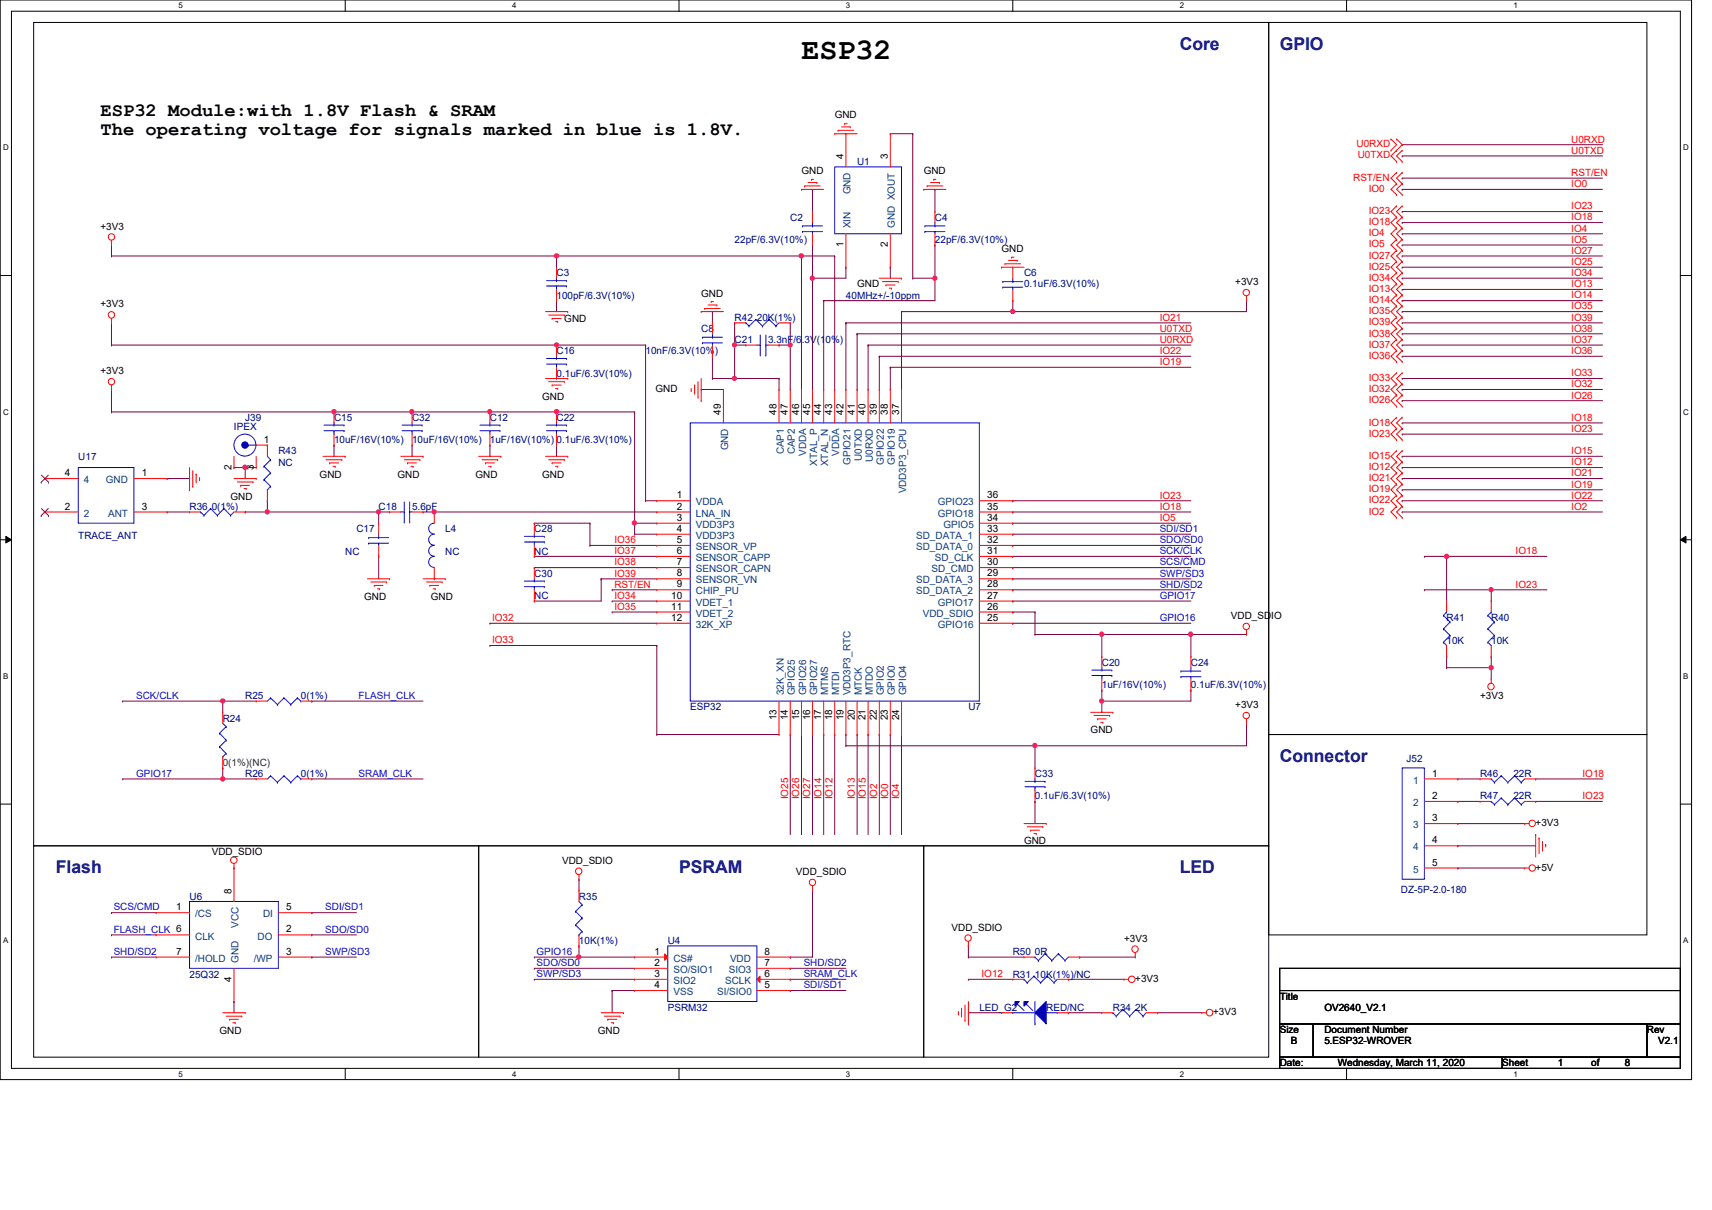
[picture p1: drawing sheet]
<svg xmlns="http://www.w3.org/2000/svg" width="297mm" height="210mm" viewBox="0 0 297 210" stroke-linecap="round" stroke-linejoin="round" font-family="sans-serif">
<defs><g id="words">
<text font-size="5.2" x="139.1" y="10.2">ESP32</text>
<g font-size="3.3">
<text x="17.4" y="20.1">ESP32 Module:with 1.8V Flash &amp; SRAM</text>
<text x="17.4" y="23.4">The operating voltage for signals marked in blue is 1.8V.</text>
</g>
<g font-size="3" fill="#00007f">
<text x="204.7" y="8.6">Core</text>
<text x="222" y="8.6">GPIO</text>
<text x="222" y="132.2">Connector</text>
<text x="9.7" y="151.5">Flash</text>
<text x="117.8" y="151.5">PSRAM</text>
<text x="204.7" y="151.5">LED</text>
</g>
<g font-size="1.7">
<text x="144.8" y="20.5">GND</text>
<text x="146.3" y="27.6" transform="rotate(-90 146.3 27.6)">4</text>
<text x="154" y="27.6" transform="rotate(-90 154 27.6)">3</text>
<text x="139.1" y="30.2">GND</text>
<text x="160.3" y="30.2">GND</text>
<text x="17.4" y="39.8">+3V3</text>
<text x="146.3" y="42.9" transform="rotate(-90 146.3 42.9)">1</text>
<text x="154" y="42.9" transform="rotate(-90 154 42.9)">2</text>
<text x="173.8" y="43.7">GND</text>
<text x="17.4" y="53.3">+3V3</text>
<text x="121.7" y="51.4">GND</text>
<text x="148.7" y="49.9">GND</text>
<text x="214.3" y="49.5">+3V3</text>
<text x="97.9" y="55.9">GND</text>
<text x="17.4" y="64.9">+3V3</text>
<text x="94.1" y="69.4">GND</text>
<text x="113.7" y="68">GND</text>
<text x="45.8" y="76.8">1</text>
<text x="125.1" y="72" transform="rotate(-90 125.1 72)">49</text>
<text x="134.7" y="72" transform="rotate(-90 134.7 72)">48</text>
<text x="136.7" y="72" transform="rotate(-90 136.7 72)">47</text>
<text x="138.6" y="72" transform="rotate(-90 138.6 72)">46</text>
<text x="140.5" y="72" transform="rotate(-90 140.5 72)">45</text>
<text x="142.5" y="72" transform="rotate(-90 142.5 72)">44</text>
<text x="144.4" y="72" transform="rotate(-90 144.4 72)">43</text>
<text x="146.3" y="72" transform="rotate(-90 146.3 72)">42</text>
<text x="148.3" y="72" transform="rotate(-90 148.3 72)">41</text>
<text x="150.2" y="72" transform="rotate(-90 150.2 72)">40</text>
<text x="152.1" y="72" transform="rotate(-90 152.1 72)">39</text>
<text x="154" y="72" transform="rotate(-90 154 72)">38</text>
<text x="156" y="72" transform="rotate(-90 156 72)">37</text>
<text x="11.3" y="82.6">4</text>
<text x="24.6" y="82.6">1</text>
<text x="40.2" y="81.5" transform="rotate(-90 40.2 81.5)">2</text>
<text x="44" y="81.5" transform="rotate(-90 44 81.5)">3</text>
<text x="55.5" y="82.9">GND</text>
<text x="69" y="82.9">GND</text>
<text x="82.5" y="82.9">GND</text>
<text x="94.1" y="82.9">GND</text>
<text x="11.3" y="88.4">2</text>
<text x="24.6" y="88.4">3</text>
<text x="40" y="86.7">GND</text>
<text x="117.4" y="86.4">1</text>
<text x="117.4" y="88.4">2</text>
<text x="171.3" y="88.4">35</text>
<text x="171.3" y="86.4">36</text>
<text x="117.4" y="90.3">3</text>
<text x="117.4" y="92.2">4</text>
<text x="117.4" y="94.2">5</text>
<text x="171.3" y="94.2">32</text>
<text x="171.3" y="92.2">33</text>
<text x="171.3" y="90.3">34</text>
<text x="117.4" y="96.1">6</text>
<text x="117.4" y="98">7</text>
<text x="117.4" y="100">8</text>
<text x="117.4" y="101.9">9</text>
<text x="171.3" y="101.9">28</text>
<text x="171.3" y="100">29</text>
<text x="171.3" y="98">30</text>
<text x="171.3" y="96.1">31</text>
<text x="63.2" y="104.1">GND</text>
<text x="74.8" y="104.1">GND</text>
<text x="116.5" y="103.8">10</text>
<text x="116.5" y="105.7">11</text>
<text x="116.5" y="107.7">12</text>
<text x="171.3" y="105.7">26</text>
<text x="171.3" y="107.7">25</text>
<text x="171.3" y="103.8">27</text>
<text x="213.6" y="107.4">VDD_SDIO</text>
<text x="134.7" y="124.9" transform="rotate(-90 134.7 124.9)">13</text>
<text x="136.7" y="124.9" transform="rotate(-90 136.7 124.9)">14</text>
<text x="138.6" y="124.9" transform="rotate(-90 138.6 124.9)">15</text>
<text x="140.5" y="124.9" transform="rotate(-90 140.5 124.9)">16</text>
<text x="142.5" y="124.9" transform="rotate(-90 142.5 124.9)">17</text>
<text x="144.4" y="124.9" transform="rotate(-90 144.4 124.9)">18</text>
<text x="146.3" y="124.9" transform="rotate(-90 146.3 124.9)">19</text>
<text x="148.3" y="124.9" transform="rotate(-90 148.3 124.9)">20</text>
<text x="150.2" y="124.9" transform="rotate(-90 150.2 124.9)">21</text>
<text x="152.1" y="124.9" transform="rotate(-90 152.1 124.9)">22</text>
<text x="154" y="124.9" transform="rotate(-90 154 124.9)">23</text>
<text x="156" y="124.9" transform="rotate(-90 156 124.9)">24</text>
<text x="214.3" y="122.9">+3V3</text>
<text x="256.8" y="121.3">+3V3</text>
<text x="189.2" y="127.1">GND</text>
<text x="248.5" y="134.7">1</text>
<text x="248.5" y="138.6">2</text>
<text x="248.5" y="142.5">3</text>
<text x="266.4" y="143.3">+3V3</text>
<text x="36.7" y="148.3">VDD_SDIO</text>
<text x="97.5" y="149.9">VDD_SDIO</text>
<text x="177.7" y="146.4">GND</text>
<text x="248.5" y="146.3">4</text>
<text x="40.2" y="155" transform="rotate(-90 40.2 155)">8</text>
<text x="138.1" y="151.8">VDD_SDIO</text>
<text x="248.5" y="150.2">5</text>
<text x="266.4" y="151">+5V</text>
<text x="30.6" y="157.9">1</text>
<text x="49.7" y="161.8">2</text>
<text x="49.7" y="157.9">5</text>
<text x="165.1" y="161.5">VDD_SDIO</text>
<text x="30.6" y="165.6">7</text>
<text x="49.7" y="165.6">3</text>
<text x="113.5" y="165.6">1</text>
<text x="113.5" y="167.6">2</text>
<text x="132.7" y="167.6">7</text>
<text x="132.7" y="165.6">8</text>
<text x="195" y="163.4">+3V3</text>
<text x="40.2" y="170.3" transform="rotate(-90 40.2 170.3)">4</text>
<text x="113.5" y="169.5">3</text>
<text x="113.5" y="171.4">4</text>
<text x="132.7" y="171.4">5</text>
<text x="132.7" y="169.5">6</text>
<text x="197" y="170.3">+3V3</text>
<text x="222" y="173.4">Title</text>
<text x="38.1" y="179.4">GND</text>
<text x="103.7" y="179.4">GND</text>
<text x="210.5" y="176.1">+3V3</text>
<text x="222" y="179.2">Size</text>
<text x="229.8" y="179.2">Document Number</text>
<text x="229.8" y="175.3">OV2640_V2.1</text>
<text x="285.7" y="179.2">Rev</text>
<text x="222" y="185">Date:</text>
<text x="224" y="181.1">B</text>
<text x="229.8" y="181.1">5.ESP32-WROVER</text>
<text x="232.1" y="185">Wednesday, March 11, 2020</text>
<text x="260.6" y="185">Sheet</text>
<text x="270.3" y="185">1</text>
<text x="276.1" y="185">of</text>
<text x="281.9" y="185">8</text>
<text x="287.7" y="181.1">V2.1</text>
</g>
<g font-size="1.7" fill="#00007f">
<text x="148.7" y="28.7">U1</text>
<text x="137.1" y="38.3">C2</text>
<text x="162.2" y="38.3">C4</text>
<text x="96.6" y="48">C3</text>
<text x="127.5" y="42.2">22pF/6.3V(10%)</text>
<text x="162.2" y="42.2">22pF/6.3V(10%)</text>
<text x="177.7" y="48">C6</text>
<text x="96.6" y="51.8">100pF/6.3V(10%)</text>
<text x="146.8" y="51.8">40MHz+/-10ppm</text>
<text x="177.7" y="49.9">0.1uF/6.3V(10%)</text>
<text x="121.7" y="57.6">C8</text>
<text x="127.5" y="55.7">R42 20K(1%)</text>
<text x="127.5" y="59.5">C21</text>
<text x="133.3" y="59.5">3.3nF/6.3V(10%)</text>
<text x="96.6" y="61.5">C16</text>
<text x="96.6" y="65.3">0.1uF/6.3V(10%)</text>
<text x="112" y="61.5">10nF/6.3V(10%)</text>
<text x="40.6" y="74.6">IPEX</text>
<text x="42.5" y="73.1">J39</text>
<text x="58" y="73.1">C15</text>
<text x="58" y="76.9">10uF/16V(10%)</text>
<text x="71.5" y="73.1">C32</text>
<text x="71.5" y="76.9">10uF/16V(10%)</text>
<text x="85" y="73.1">C12</text>
<text x="85" y="76.9">1uF/16V(10%) 0.1uF/6.3V(10%)</text>
<text x="96.6" y="73.1">C22</text>
<text x="13.6" y="79.8">U17</text>
<text x="48.3" y="78.8">R43</text>
<text x="48.3" y="80.8">NC</text>
<text x="32.9" y="88.5">R36 0(1%)</text>
<text x="65.7" y="88.5">C18</text>
<text x="71.5" y="88.5">5.6pF</text>
<text x="13.6" y="93.5">TRACE_ANT</text>
<text x="61.8" y="92.4">C17</text>
<text x="77.3" y="92.4">L4</text>
<text x="92.7" y="92.4">C28</text>
<text x="59.9" y="96.2">NC</text>
<text x="77.3" y="96.2">NC</text>
<text x="92.7" y="100.1">C30</text>
<text x="92.7" y="96.2">NC</text>
<text x="92.7" y="103.9">NC</text>
<text x="251" y="107.8">R41</text>
<text x="258.7" y="107.8">R40</text>
<text x="251" y="111.7">10K</text>
<text x="258.7" y="111.7">10K</text>
<text x="191.2" y="115.5">C20</text>
<text x="191.2" y="119.4">1uF/16V(10%)</text>
<text x="206.6" y="115.5">C24</text>
<text x="206.6" y="119.4">0.1uF/6.3V(10%)</text>
<text x="38.6" y="125.2">R24</text>
<text x="42.5" y="121.3">R25</text>
<text x="52.2" y="121.3">0(1%)</text>
<text x="119.8" y="123.2">ESP32</text>
<text x="168" y="123.2">U7</text>
<text x="42.5" y="134.8">R26</text>
<text x="52.2" y="134.8">0(1%)</text>
<text x="179.6" y="134.8">C33</text>
<text x="244" y="132.1">J52</text>
<text x="256.8" y="134.8">R46</text>
<text x="262.6" y="134.8">22R</text>
<text x="179.6" y="138.7">0.1uF/6.3V(10%)</text>
<text x="256.8" y="138.7">R47</text>
<text x="262.6" y="138.7">22R</text>
<text x="243.1" y="154.9">DZ-5P-2.0-180</text>
<text x="32.9" y="156">U6</text>
<text x="100.5" y="156">R35</text>
<text x="100.5" y="163.8">10K(1%)</text>
<text x="115.9" y="163.8">U4</text>
<text x="175.7" y="165.7">R50 0R</text>
<text x="32.9" y="169.6">25Q32</text>
<text x="175.7" y="169.6">R31 10K(1%)/NC</text>
<text x="115.9" y="175.3">PSRM32</text>
<text x="169.9" y="175.3">LED_G2</text>
<text x="181.5" y="175.3">RED/NC</text>
<text x="193.1" y="175.3">R34 2K</text>
</g>
<g font-size="1.7" fill="#f00">
<text x="235.4" y="25.6">U0RXD</text>
<text x="235.6" y="27.5">U0TXD</text>
<text x="272.6" y="26.7">U0TXD</text>
<text x="272.6" y="24.7">U0RXD</text>
<text x="234.8" y="31.4">RST/EN</text>
<text x="237.5" y="33.3">IO0</text>
<text x="272.6" y="32.5">IO0</text>
<text x="272.6" y="30.5">RST/EN</text>
<text x="237.5" y="37.1">IO23</text>
<text x="237.5" y="39.1">IO18</text>
<text x="237.5" y="41">IO4</text>
<text x="272.6" y="38.2">IO18</text>
<text x="272.6" y="40.2">IO4</text>
<text x="272.6" y="36.3">IO23</text>
<text x="237.5" y="42.9">IO5</text>
<text x="237.5" y="44.9">IO27</text>
<text x="237.5" y="46.8">IO25</text>
<text x="272.6" y="44">IO27</text>
<text x="272.6" y="42.1">IO5</text>
<text x="272.6" y="47.9">IO34</text>
<text x="272.6" y="46">IO25</text>
<text x="237.5" y="48.7">IO34</text>
<text x="237.5" y="50.7">IO13</text>
<text x="237.5" y="52.6">IO14</text>
<text x="272.6" y="51.8">IO14</text>
<text x="272.6" y="49.8">IO13</text>
<text x="272.6" y="53.7">IO35</text>
<text x="201.2" y="59.5">U0RXD</text>
<text x="201.2" y="55.6">IO21</text>
<text x="201.2" y="57.5">U0TXD</text>
<text x="237.5" y="54.5">IO35</text>
<text x="237.5" y="56.4">IO39</text>
<text x="237.5" y="58.4">IO38</text>
<text x="272.6" y="57.5">IO38</text>
<text x="272.6" y="59.5">IO37</text>
<text x="272.6" y="55.6">IO39</text>
<text x="201.2" y="61.4">IO22</text>
<text x="201.2" y="63.3">IO19</text>
<text x="237.5" y="60.3">IO37</text>
<text x="237.5" y="62.2">IO36</text>
<text x="272.6" y="61.4">IO36</text>
<text x="272.6" y="65.3">IO33</text>
<text x="237.5" y="66.1">IO33</text>
<text x="237.5" y="68">IO32</text>
<text x="237.5" y="70">IO26</text>
<text x="272.6" y="69.1">IO26</text>
<text x="272.6" y="67.2">IO32</text>
<text x="237.5" y="73.8">IO18</text>
<text x="237.5" y="75.7">IO23</text>
<text x="272.6" y="73">IO18</text>
<text x="272.6" y="74.9">IO23</text>
<text x="237.5" y="79.6">IO15</text>
<text x="237.5" y="81.5">IO12</text>
<text x="237.5" y="83.5">IO21</text>
<text x="272.6" y="80.7">IO12</text>
<text x="272.6" y="82.6">IO21</text>
<text x="272.6" y="78.8">IO15</text>
<text x="201.2" y="88.4">IO18</text>
<text x="201.2" y="86.5">IO23</text>
<text x="237.5" y="85.4">IO19</text>
<text x="237.5" y="87.3">IO22</text>
<text x="237.5" y="89.3">IO2</text>
<text x="272.6" y="86.5">IO22</text>
<text x="272.6" y="84.6">IO19</text>
<text x="272.6" y="88.4">IO2</text>
<text x="106.6" y="94.2">IO36</text>
<text x="201.2" y="90.4">IO5</text>
<text x="106.6" y="101.9">RST/EN</text>
<text x="106.6" y="100">IO39</text>
<text x="106.6" y="96.1">IO37</text>
<text x="106.6" y="98.1">IO38</text>
<text x="263" y="101.9">IO23</text>
<text x="263" y="96.1">IO18</text>
<text x="85.4" y="107.7">IO32</text>
<text x="106.6" y="105.8">IO35</text>
<text x="106.6" y="103.9">IO34</text>
<text x="85.4" y="111.6">IO33</text>
<text x="274.6" y="134.7">IO18</text>
<text x="136.7" y="138.6" transform="rotate(-90 136.7 138.6)">IO25</text>
<text x="138.7" y="138.6" transform="rotate(-90 138.7 138.6)">IO26</text>
<text x="140.6" y="138.6" transform="rotate(-90 140.6 138.6)">IO27</text>
<text x="142.5" y="138.6" transform="rotate(-90 142.5 138.6)">IO14</text>
<text x="144.4" y="138.6" transform="rotate(-90 144.4 138.6)">IO12</text>
<text x="148.3" y="138.6" transform="rotate(-90 148.3 138.6)">IO13</text>
<text x="150.2" y="138.6" transform="rotate(-90 150.2 138.6)">IO15</text>
<text x="152.2" y="138.6" transform="rotate(-90 152.2 138.6)">IO2</text>
<text x="154.1" y="138.6" transform="rotate(-90 154.1 138.6)">IO0</text>
<text x="156" y="138.6" transform="rotate(-90 156 138.6)">IO4</text>
<text x="274.6" y="138.6">IO23</text>
<text x="170.3" y="169.5">IO12</text>
</g>
<g font-size="1.7" fill="#003f7f">
<text x="147.6" y="33.7" transform="rotate(-90 147.6 33.7)">GND</text>
<text x="147.6" y="39.6" transform="rotate(-90 147.6 39.6)">XIN</text>
<text x="155.3" y="39.6" transform="rotate(-90 155.3 39.6)">GND XOUT</text>
<text x="14.6" y="83.8">4</text>
<text x="18.4" y="83.8">GND</text>
<text x="126.3" y="78.1" transform="rotate(-90 126.3 78.1)">GND</text>
<text x="136" y="78.8" transform="rotate(-90 136 78.8)">CAP1</text>
<text x="137.9" y="78.8" transform="rotate(-90 137.9 78.8)">CAP2</text>
<text x="139.9" y="79.1" transform="rotate(-90 139.9 79.1)">VDDA</text>
<text x="141.8" y="80.8" transform="rotate(-90 141.8 80.8)">XTAL_P</text>
<text x="143.7" y="80.9" transform="rotate(-90 143.7 80.9)">XTAL_N</text>
<text x="145.6" y="79.1" transform="rotate(-90 145.6 79.1)">VDDA</text>
<text x="147.6" y="80.6" transform="rotate(-90 147.6 80.6)">GPIO21</text>
<text x="149.5" y="80" transform="rotate(-90 149.5 80)">U0TXD</text>
<text x="151.4" y="80.1" transform="rotate(-90 151.4 80.1)">U0RXD</text>
<text x="153.4" y="80.6" transform="rotate(-90 153.4 80.6)">GPIO22</text>
<text x="155.3" y="80.6" transform="rotate(-90 155.3 80.6)">GPIO19</text>
<text x="14.6" y="89.6">2</text>
<text x="18.8" y="89.6">ANT</text>
<text x="120.7" y="87.7">VDDA</text>
<text x="120.7" y="89.6">LNA_IN</text>
<text x="157.2" y="85.6" transform="rotate(-90 157.2 85.6)">VDD3P3_CPU</text>
<text x="162.7" y="89.6">GPIO18</text>
<text x="162.7" y="87.7">GPIO23</text>
<text x="120.7" y="91.6">VDD3P3</text>
<text x="120.7" y="93.5">VDD3P3</text>
<text x="120.7" y="95.4">SENSOR_VP</text>
<text x="159" y="95.4">SD_DATA_0</text>
<text x="159" y="93.5">SD_DATA_1</text>
<text x="163.7" y="91.6">GPIO5</text>
<text x="120.7" y="97.3">SENSOR_CAPP</text>
<text x="120.7" y="99.3">SENSOR_CAPN</text>
<text x="120.7" y="101.2">SENSOR_VN</text>
<text x="159" y="101.2">SD_DATA_3</text>
<text x="161.6" y="99.3">SD_CMD</text>
<text x="162.2" y="97.3">SD_CLK</text>
<text x="120.7" y="103.1">CHIP_PU</text>
<text x="120.7" y="105.1">VDET_1</text>
<text x="120.7" y="107">VDET_2</text>
<text x="159" y="103.1">SD_DATA_2</text>
<text x="160.1" y="107">VDD_SDIO</text>
<text x="162.7" y="105.1">GPIO17</text>
<text x="120.7" y="108.9">32K_XP</text>
<text x="162.7" y="108.9">GPIO16</text>
<text x="136" y="120.6" transform="rotate(-90 136 120.6)">32K_XN</text>
<text x="137.9" y="120.6" transform="rotate(-90 137.9 120.6)">GPIO25</text>
<text x="139.9" y="120.6" transform="rotate(-90 139.9 120.6)">GPIO26</text>
<text x="141.8" y="120.6" transform="rotate(-90 141.8 120.6)">GPIO27</text>
<text x="143.7" y="120.6" transform="rotate(-90 143.7 120.6)">MTMS</text>
<text x="145.6" y="120.6" transform="rotate(-90 145.6 120.6)">MTDI</text>
<text x="147.6" y="120.6" transform="rotate(-90 147.6 120.6)">VDD3P3_RTC</text>
<text x="149.5" y="120.6" transform="rotate(-90 149.5 120.6)">MTCK</text>
<text x="151.4" y="120.6" transform="rotate(-90 151.4 120.6)">MTDO</text>
<text x="153.4" y="120.6" transform="rotate(-90 153.4 120.6)">GPIO2</text>
<text x="155.3" y="120.6" transform="rotate(-90 155.3 120.6)">GPIO0</text>
<text x="157.2" y="120.6" transform="rotate(-90 157.2 120.6)">GPIO4</text>
<text x="245.2" y="135.9">1</text>
<text x="245.2" y="139.8">2</text>
<text x="245.2" y="143.7">3</text>
<text x="245.2" y="147.5">4</text>
<text x="245.2" y="151.4">5</text>
<text x="33.9" y="159.1">/CS</text>
<text x="41.4" y="161" transform="rotate(-90 41.4 161)">VCC</text>
<text x="45.6" y="159.1">DI</text>
<text x="33.9" y="163">CLK</text>
<text x="33.9" y="166.8">/HOLD</text>
<text x="41.4" y="167" transform="rotate(-90 41.4 167)">GND</text>
<text x="44" y="166.8">/WP</text>
<text x="44.7" y="163">DO</text>
<text x="116.8" y="166.8">CS#</text>
<text x="126.7" y="166.8">VDD</text>
<text x="116.8" y="168.8">SO/SIO1</text>
<text x="116.8" y="170.7">SIO2</text>
<text x="116.8" y="172.6">VSS</text>
<text x="124.4" y="172.6">SI/SIO0</text>
<text x="125.8" y="170.7">SCLK</text>
<text x="126.4" y="168.8">SIO3</text>
</g>
<g font-size="1.7" fill="#00f">
<text x="201.2" y="92.3">SDI/SD1</text>
<text x="201.2" y="94.2">SDO/SD0</text>
<text x="201.2" y="96.1">SCK/CLK</text>
<text x="201.2" y="98.1">SCS/CMD</text>
<text x="201.2" y="100">SWP/SD3</text>
<text x="201.2" y="101.9">SHD/SD2</text>
<text x="201.2" y="107.7">GPIO16</text>
<text x="201.2" y="103.9">GPIO17</text>
<text x="23.6" y="121.2">SCK/CLK</text>
<text x="62.2" y="121.2">FLASH_CLK</text>
<text x="23.6" y="134.7">GPIO17</text>
<text x="62.2" y="134.7">SRAM_CLK</text>
<text x="19.7" y="161.8">FLASH_CLK 6</text>
<text x="19.7" y="157.9">SCS/CMD</text>
<text x="56.4" y="157.9">SDI/SD1</text>
<text x="56.4" y="161.8">SDO/SD0</text>
<text x="19.7" y="165.7">SHD/SD2</text>
<text x="56.4" y="165.7">SWP/SD3</text>
<text x="93.1" y="165.7">GPIO16</text>
<text x="93.1" y="167.6">SDO/SD0</text>
<text x="139.4" y="167.6">SHD/SD2</text>
<text x="93.1" y="169.5">SWP/SD3</text>
<text x="139.4" y="169.5">SRAM_CLK</text>
<text x="139.4" y="171.4">SDI/SD1</text>
</g>
<text font-size="1.7" fill="#007f00" x="38.6" y="132.9">0(1%)(NC)</text>
<g font-size="1.4">
<text x="30.9" y="1.4">5</text>
<text x="88.9" y="1.4">4</text>
<text x="146.8" y="1.4">3</text>
<text x="204.7" y="1.4">2</text>
<text x="262.6" y="1.4">1</text>
<text x=".5" y="26.1">D</text>
<text x="292.1" y="26.1">D</text>
<text x=".5" y="71.9">C</text>
<text x="292.1" y="71.9">C</text>
<text x=".5" y="117.8">B</text>
<text x="292.1" y="117.8">B</text>
<text x=".5" y="163.6">A</text>
<text x="292.1" y="163.6">A</text>
<text x="30.9" y="186.8">5</text>
<text x="88.9" y="186.8">4</text>
<text x="146.8" y="186.8">3</text>
<text x="204.7" y="186.8">2</text>
<text x="262.6" y="186.8">1</text>
</g>
</g></defs>
<path d="M0 0h293.5v187.3h-293.5zM2 1.9h289.5v183.4h-289.5z" fill="none" stroke="#000" stroke-width=".17"/>
<g fill="#fff">
<path d="M30.9 .2h.8v1.5h-.8z"/>
<path d="M30.9 185.5h.8v1.6h-.8z"/>
</g>
<path d="M59.9 0v1.9M59.9 185.3v2" fill="none" stroke="#000" stroke-width=".17"/>
<g fill="#fff">
<path d="M88.9 .2h.7v1.5h-.7z"/>
<path d="M88.9 185.5h.7v1.6h-.7z"/>
</g>
<path d="M117.8 0v1.9M117.8 185.3v2" fill="none" stroke="#000" stroke-width=".17"/>
<g fill="#fff">
<path d="M146.8 .2h.7v1.5h-.7z"/>
<path d="M146.8 185.5h.7v1.6h-.7z"/>
</g>
<path d="M175.7 0v1.9M175.7 185.3v2" fill="none" stroke="#000" stroke-width=".17"/>
<g fill="#fff">
<path d="M204.7 .2h.7v1.5h-.7z"/>
<path d="M204.7 185.5h.7v1.6h-.7z"/>
</g>
<path d="M233.6 0v1.9M233.6 185.3v2" fill="none" stroke="#000" stroke-width=".17"/>
<g fill="#fff">
<path d="M262.6 .2h.8v1.5h-.8z"/>
<path d="M262.6 185.5h.8v1.6h-.8z"/>
<path d="M.5 24.8h1v1.6h-1z"/>
<path d="M292.1 24.8h.9v1.6h-.9z"/>
<path d="M.5 70.7h1v1.5h-1z"/>
<path d="M292.1 70.7h.9v1.5h-.9z"/>
</g>
<path d="M0 47.8h2M291.5 47.8h2" fill="none" stroke="#000" stroke-width=".17"/>
<g fill="#fff">
<path d="M.5 116.5h.9v1.6h-.9z"/>
<path d="M292.1 116.5h.8v1.6h-.8z"/>
</g>
<path d="M0 93.6h2M1 93l1 .6-1 .6zM291.5 93.6l1-.6v1.2zM291.5 93.6h2" fill="none" stroke="#000" stroke-width=".17"/>
<path d="M1 93l1 .6-1 .6zM291.5 93.6l1-.6v1.2z" fill="#000"/>
<g fill="#fff">
<path d="M.5 162.4h.9v1.5h-.9z"/>
<path d="M292.1 162.4h.8v1.5h-.8z"/>
</g>
<path d="M5.8 3.9h214.3v142.8h-214.3zM220.1 3.9h65.6v123.5h-65.6zM0 139.5h2M220.1 127.4h65.6v34.8h-65.6zM291.5 139.5h2M5.8 146.7h77.3v36.7h-77.3zM83.1 146.7h77.2v36.7h-77.2zM160.3 146.7h59.8v36.7h-59.8z" fill="none" stroke="#000" stroke-width=".17"/>
<g fill="none" stroke="#7f003f" stroke-width=".17">
<path d="M243.3 27.1h.1M243.3 27.1h34.7M251 113.9h.1M251 115.8h.1M251 113.9v1.9M251 115.8h7.7M258.7 115.8h.1M258.7 115.8v2M168 175.7h.1M168 175.7h5.8M185.4 175.7h.1M185.4 175.7h5.8"/>
<path d="M200.8 175.7h.1M200.8 175.7h7.7"/>
</g>
<circle cx="258.7" cy="115.8" r=".38" fill="#f0f"/>
<circle cx="258.7" cy="115.8" r=".38" fill="none" stroke="#f0f" stroke-width=".17"/>
<path d="M247.1 96.5h.1M247.1 96.5h3.9M251 96.5h.1M251 96.5v7.8M247.1 102.3h.1M247.1 102.3h21.3M258.7 113.9h.1M258.7 102.3h.1M258.7 102.3v2M258.7 113.9v1.9" fill="none" stroke="#7f003f" stroke-width=".17"/>
<circle cx="258.7" cy="102.3" r=".37" fill="#f0f"/>
<circle cx="258.7" cy="102.3" r=".37" fill="none" stroke="#f0f" stroke-width=".17"/>
<path d="M251 96.5h.1M251 96.5h17.4" fill="none" stroke="#7f003f" stroke-width=".17"/>
<circle cx="251" cy="96.5" r=".38" fill="#f0f"/>
<circle cx="251" cy="96.5" r=".38" fill="none" stroke="#f0f" stroke-width=".17"/>
<g fill="none" stroke="#7f003f" stroke-width=".17">
<path d="M243.3 32.9h.1M243.3 30.9h.1M243.3 38.6h.1M243.3 36.7h.1M243.3 25.1h.1M243.3 32.9h34.7M243.3 30.9h34.7M243.3 38.6h34.7M243.3 36.7h34.7M243.3 25.1h34.7M243.3 44.4h.1M243.3 40.6h.1"/>
<path d="M243.3 42.5h.1M243.3 52.2h.1M243.3 50.2h.1M243.3 54.1h.1M243.3 57.9h.1M243.3 59.9h.1M243.3 56h.1M243.3 48.3h.1M243.3 46.4h.1M243.3 44.4h34.7M243.3 40.6h34.7M243.3 42.5h34.7"/>
<path d="M243.3 52.2h34.7M243.3 50.2h34.7M243.3 54.1h34.7M243.3 57.9h34.7M243.3 59.9h34.7M243.3 56h34.7M243.3 48.3h34.7M243.3 46.4h34.7M243.3 61.8h.1M243.3 73.4h.1M243.3 75.3h.1M243.3 79.2h.1"/>
<path d="M243.3 69.5h.1M243.3 65.7h.1M243.3 67.6h.1M243.3 61.8h34.7M243.3 73.4h34.7M243.3 75.3h34.7M243.3 79.2h34.7M243.3 69.5h34.7M243.3 65.7h34.7M243.3 67.6h34.7M243.3 86.9h.1M243.3 81.1h.1"/>
<path d="M243.3 83h.1M243.3 85h.1M243.3 86.9h34.7M243.3 81.1h34.7M243.3 83h34.7M243.3 85h34.7M21.3 121.6h.1M21.3 121.6h17.3M252.9 135.1h.1M252.9 139h.1M252.9 135.1h3.9M252.9 139h3.9"/>
<path d="M266.4 135.1h.1M266.4 139h.1M266.4 135.1h11.6M266.4 139h11.6"/>
</g>
<circle cx="38.7" cy="121.6" r=".37" fill="#f0f"/>
<circle cx="38.7" cy="121.6" r=".37" fill="none" stroke="#f0f" stroke-width=".17"/>
<path d="M21.3 135.1h.1M21.3 135.1h17.3M38.6 121.6h.1M38.6 121.6v2M38.6 121.6h5.8" fill="none" stroke="#7f003f" stroke-width=".17"/>
<circle cx="38.6" cy="135.1" r=".38" fill="#f0f"/>
<circle cx="38.6" cy="135.1" r=".38" fill="none" stroke="#f0f" stroke-width=".17"/>
<path d="M38.6 133.2h.1M38.6 135.1h.1M38.6 133.2v1.9M38.6 135.1h5.8M54.1 121.6h.1M54.1 135.1h.1M54.1 135.1h19.3M54.1 121.6h19.3M92.7 166h.1M92.7 166h7.8" fill="none" stroke="#7f003f" stroke-width=".17"/>
<circle cx="100.4" cy="166" r=".37" fill="#f0f"/>
<circle cx="100.4" cy="166" r=".37" fill="none" stroke="#f0f" stroke-width=".17"/>
<g fill="none" stroke="#7f003f" stroke-width=".17">
<path d="M96.6 44.4h.1M96.6 44.4h42.5M100.5 152.5h.1M100.5 152.5v1.9M141 154.4h.1M141 154.4v11.6h-3.9M92.7 168h.1M92.7 169.9h.1M92.7 169.9h17.4M92.7 168h17.4M100.5 164.1h.1M100.5 166h.1"/>
<path d="M100.5 166h9.6M100.5 164.1v1.9M106.2 171.8h.1M106.2 171.8h3.9M106.2 171.8v3.9M137.1 166h.1M137.1 169.9h.1M137.1 168h.1M137.1 171.8h.1M137.1 171.8h9.7M137.1 169.9h9.7M137.1 168h9.7"/>
</g>
<circle cx="139" cy="44.4" r=".37" fill="#f0f"/>
<circle cx="139" cy="44.4" r=".37" fill="none" stroke="#f0f" stroke-width=".17"/>
<circle cx="96.6" cy="44.4" r=".37" fill="#f0f"/>
<circle cx="96.6" cy="44.4" r=".37" fill="none" stroke="#f0f" stroke-width=".17"/>
<path d="M58 71.5h.1M58 71.5h13.5M65.7 96.5h.1M65.7 96.5v3.9M179.6 129.4h.1M179.6 129.4v3.8M216.3 125.5h.1M216.3 125.5v3.9" fill="none" stroke="#7f003f" stroke-width=".17"/>
<circle cx="58" cy="71.4" r=".38" fill="#f0f"/>
<circle cx="58" cy="71.4" r=".38" fill="none" stroke="#f0f" stroke-width=".17"/>
<path d="M19.3 67.6h.1M19.3 67.6v3.9M75.3 88.8h.1M75.3 88.8h38.7" fill="none" stroke="#7f003f" stroke-width=".17"/>
<circle cx="75.3" cy="88.8" r=".37" fill="#f0f"/>
<circle cx="75.3" cy="88.8" r=".37" fill="none" stroke="#f0f" stroke-width=".17"/>
<g fill="none" stroke="#7f003f" stroke-width=".17">
<path d="M162.2 32.9h.1M162.2 32.9v3.8M96.6 52.2h.1M96.6 52.2v1.9M154.5 46.4h.1M154.5 46.4v1.9M175.7 52.2h.1M175.7 52.2v1.9M216.3 52.2h.1M216.3 52.2v1.9M123.6 65.7h.1M123.6 65.7h3.9"/>
<path d="M135.2 65.7h.1M135.2 65.7v1.9M42.5 88.8h.1M42.5 88.8h3.9M110.1 90.8h.1M110.1 90.8h3.9M206.6 119.7h.1M206.6 119.7v1.9h-15.4M191.2 121.6h.1"/>
</g>
<circle cx="191.1" cy="121.6" r=".37" fill="#f0f"/>
<circle cx="191.1" cy="121.6" r=".37" fill="none" stroke="#f0f" stroke-width=".17"/>
<g fill="none" stroke="#7f003f" stroke-width=".17">
<path d="M154.5 23.2h.1M154.5 23.2h3.9M158.4 23.2h.1M158.4 23.2v25.1M141 48.3h.1M141 48.3h5.8M142.9 52.2h.1M142.9 52.2h19.3M29 88.8h.1M29 88.8h3.9M106.2 102.3h.1M106.2 106.2h.1"/>
<path d="M106.2 102.3h7.8M106.2 106.2h7.8M206.6 110.1h.1M206.6 110.1v3.8M206.6 110.1h9.7M191.2 121.6h.1M191.2 121.6v2"/>
</g>
<circle cx="140.9" cy="48.3" r=".38" fill="#f0f"/>
<circle cx="140.9" cy="48.3" r=".38" fill="none" stroke="#f0f" stroke-width=".17"/>
<path d="M158.4 48.3h.1M158.4 48.3h3.8M162.2 48.3h.1M162.2 48.3v3.9M179.6 110.1h.1M179.6 110.1h11.6M191.2 119.7h.1M191.2 110.1h.1M191.2 110.1v3.8M191.2 119.7v1.9M179.6 139h.1M179.6 139v3.9" fill="none" stroke="#7f003f" stroke-width=".17"/>
<circle cx="162.2" cy="48.3" r=".38" fill="#f0f"/>
<circle cx="162.2" cy="48.3" r=".38" fill="none" stroke="#f0f" stroke-width=".17"/>
<path d="M102.4 94.6h.1M102.4 94.6h11.6M175.7 106.2h.1M175.7 106.2h3.9M179.6 106.2h.1M179.6 106.2v3.9M191.2 110.1h.1M191.2 110.1h15.4" fill="none" stroke="#7f003f" stroke-width=".17"/>
<circle cx="206.6" cy="110" r=".38" fill="#f0f"/>
<circle cx="206.6" cy="110" r=".38" fill="none" stroke="#f0f" stroke-width=".17"/>
<circle cx="191.1" cy="110" r=".38" fill="#f0f"/>
<circle cx="191.1" cy="110" r=".38" fill="none" stroke="#f0f" stroke-width=".17"/>
<g fill="none" stroke="#7f003f" stroke-width=".17">
<path d="M127.5 59.9h.1M127.5 59.9v5.8M137.1 59.9h.1M137.1 59.9v7.7M85 77.2h.1M85 71.5h.1M85 77.2v2M85 71.5h11.6M123.6 61.8h.1M123.6 61.8v3.9M92.7 90.8h.1M92.7 90.8h9.7"/>
<path d="M104.3 100.4h.1M104.3 100.4h9.7M106.2 104.3h.1M106.2 104.3h7.8"/>
</g>
<circle cx="127.4" cy="65.6" r=".37" fill="#f0f"/>
<circle cx="127.4" cy="65.6" r=".37" fill="none" stroke="#f0f" stroke-width=".17"/>
<circle cx="127.4" cy="59.8" r=".37" fill="#f0f"/>
<circle cx="127.4" cy="59.8" r=".37" fill="none" stroke="#f0f" stroke-width=".17"/>
<path d="M127.5 59.9h.1M127.5 56h.1M127.5 59.9h1.9M127.5 56v3.9M135.2 59.9h.1M137.1 56h.1M137.1 56v3.9h-1.9M96.6 77.2h.1M96.6 77.2v2M127.5 65.7h.1M127.5 65.7h7.7" fill="none" stroke="#7f003f" stroke-width=".17"/>
<circle cx="137.1" cy="59.8" r=".37" fill="#f0f"/>
<circle cx="137.1" cy="59.8" r=".37" fill="none" stroke="#f0f" stroke-width=".17"/>
<g fill="none" stroke="#7f003f" stroke-width=".17">
<path d="M96.6 44.4h.1M96.6 44.4v2M71.5 77.2h.1M71.5 71.5h.1M71.5 77.2v2M71.5 71.5h13.5M73.4 88.8h.1M73.4 88.8h1.9M102.4 90.8h.1M102.4 90.8v3.8M175.7 92.7h.1M175.7 94.6h.1"/>
<path d="M175.7 96.5h.1M175.7 98.5h.1M175.7 90.8h.1M175.7 88.8h.1M175.7 86.9h.1M175.7 88.8h30.9M175.7 92.7h30.9M175.7 94.6h30.9M175.7 96.5h30.9M175.7 98.5h30.9M175.7 90.8h30.9M175.7 86.9h30.9"/>
<path d="M92.7 104.3h.1M92.7 104.3h11.6M175.7 108.1h.1M175.7 100.4h.1M175.7 102.3h.1M175.7 104.3h.1M175.7 104.3h30.9M175.7 108.1h30.9M175.7 100.4h30.9M175.7 102.3h30.9M137.1 127.4h.1M137.1 127.4v17.4"/>
<path d="M139.1 127.4h.1M139.1 127.4v17.4M141 127.4h.1M141 127.4v17.4M142.9 127.4h.1M142.9 127.4v17.4M144.8 127.4h.1M144.8 127.4v17.4M150.6 127.4h.1M150.6 127.4v17.4M19.3 158.3h.1M19.3 158.3h7.8"/>
<path d="M19.3 162.2h.1M19.3 166h.1M19.3 162.2h7.8M19.3 166h7.8M54.1 166h.1M54.1 166h7.7"/>
</g>
<circle cx="85" cy="71.4" r=".38" fill="#f0f"/>
<circle cx="85" cy="71.4" r=".38" fill="none" stroke="#f0f" stroke-width=".17"/>
<circle cx="71.5" cy="71.4" r=".38" fill="#f0f"/>
<circle cx="71.5" cy="71.4" r=".38" fill="none" stroke="#f0f" stroke-width=".17"/>
<g fill="none" stroke="#7f003f" stroke-width=".17">
<path d="M156.4 54.1h.1M156.4 54.1h19.3M58 77.2h.1M58 77.2v2M42.5 81.1h.1M42.5 81.1h1.9M148.7 127.4h.1M148.7 127.4v17.4M152.6 127.4h.1M152.6 127.4v17.4M54.1 158.3h.1M54.1 158.3h7.7"/>
<path d="M54.1 162.2h.1M54.1 162.2h7.7"/>
</g>
<circle cx="42.5" cy="81.1" r=".38" fill="#f0f"/>
<circle cx="42.5" cy="81.1" r=".38" fill="none" stroke="#f0f" stroke-width=".17"/>
<path d="M96.6 59.9h.1M96.6 59.9h15.4M42.5 81.1h.1M42.5 81.1v1.9" fill="none" stroke="#7f003f" stroke-width=".17"/>
<circle cx="96.6" cy="59.8" r=".37" fill="#f0f"/>
<circle cx="96.6" cy="59.8" r=".37" fill="none" stroke="#f0f" stroke-width=".17"/>
<path d="M19.3 56h.1M19.3 59.9h.1M19.3 56v3.9M19.3 59.9h77.3M110.1 71.5h.1M110.1 71.5v19.3" fill="none" stroke="#7f003f" stroke-width=".17"/>
<circle cx="110.1" cy="90.7" r=".38" fill="#f0f"/>
<circle cx="110.1" cy="90.7" r=".38" fill="none" stroke="#f0f" stroke-width=".17"/>
<g fill="none" stroke="#7f003f" stroke-width=".17">
<path d="M112 59.9h.1M112 59.9v27M123.6 54.1h.1M123.6 54.1v1.9M139.1 44.4h.1M139.1 44.4v23.2M139.1 44.4h5.7M141 48.3h.1M141 42.5h.1M141 42.5v25.1M142.9 52.2h.1M142.9 52.2v15.4"/>
<path d="M144.8 44.4h.1M144.8 44.4v23.2M146.8 46.4h.1M146.8 46.4v1.9M156.4 54.1h.1M156.4 54.1v13.5M162.2 42.5h.1M162.2 42.5v5.8M121.7 67.6h.1M121.7 67.6h3.8M110.1 92.7h.1M110.1 90.8h.1"/>
<path d="M110.1 92.7h3.9M110.1 90.8v1.9M112 86.9h.1M112 86.9h2M85 108.1h.1M85 112h.1M85 108.1h29M85 112h29M104.3 100.4h.1M104.3 100.4v3.9M114 112h.1M114 112v15.4"/>
<path d="M114 127.4h.1M114 127.4h21.2M146.8 127.4h.1M146.8 129.4h.1M146.8 127.4v2M146.8 129.4h69.5M154.5 127.4h.1M154.5 127.4v17.4M156.4 127.4h.1M156.4 127.4v17.4M179.6 129.4h.1"/>
</g>
<circle cx="179.5" cy="129.3" r=".38" fill="#f0f"/>
<circle cx="179.5" cy="129.3" r=".38" fill="none" stroke="#f0f" stroke-width=".17"/>
<g fill="none" stroke="#7f003f" stroke-width=".17">
<path d="M146.8 56h.1M146.8 56h59.8M146.8 56v11.6M148.7 57.9h.1M148.7 57.9h57.9M148.7 57.9v9.7M150.6 59.9h.1M150.6 59.9h56M150.6 59.9v7.7M175.7 54.1h.1M175.7 54.1h40.6M152.6 61.8h.1"/>
<path d="M152.6 61.8h54M152.6 61.8v5.8M154.5 63.7h.1M154.5 63.7h52.1"/>
</g>
<circle cx="175.7" cy="54" r=".37" fill="#f0f"/>
<circle cx="175.7" cy="54" r=".37" fill="none" stroke="#f0f" stroke-width=".17"/>
<path d="M19.3 42.5h.1M19.3 44.4h.1M19.3 42.5v1.9M19.3 44.4h77.3M96.6 71.5h.1M96.6 71.5h13.5M154.5 63.7h.1M154.5 63.7v3.9" fill="none" stroke="#7f003f" stroke-width=".17"/>
<circle cx="96.6" cy="71.4" r=".38" fill="#f0f"/>
<circle cx="96.6" cy="71.4" r=".38" fill="none" stroke="#f0f" stroke-width=".17"/>
<path d="M141 32.9h.1M141 32.9v3.8M46.4 86.9h.1M46.4 88.8h.1M46.4 86.9v1.9M46.4 88.8h19.3" fill="none" stroke="#7f003f" stroke-width=".17"/>
<circle cx="65.7" cy="88.8" r=".37" fill="#f0f"/>
<circle cx="65.7" cy="88.8" r=".37" fill="none" stroke="#f0f" stroke-width=".17"/>
<circle cx="46.4" cy="88.8" r=".37" fill="#f0f"/>
<circle cx="46.4" cy="88.8" r=".37" fill="none" stroke="#f0f" stroke-width=".17"/>
<g fill="none" stroke="#7f003f" stroke-width=".17">
<path d="M19.3 71.5h.1M19.3 71.5h38.7M29 83h.1M29 83h3.9M40.6 81.1h.1M40.6 81.1h1.9M65.7 88.8h.1M65.7 88.8h1.9M65.7 88.8v2M92.7 96.5h.1M92.7 98.5h.1M92.7 96.5h21.3"/>
<path d="M92.7 98.5h21.3M243.3 88.8h.1M243.3 88.8h34.7M252.9 146.7h.1M252.9 150.6h.1M252.9 142.9h.1M252.9 146.7h13.5M252.9 150.6h11.6M252.9 142.9h11.6M40.6 173.7h.1M40.6 173.7v2M168 169.9h.1"/>
<path d="M168 164.1h.1M168 166h.1M168 169.9h7.7M168 166h9.7M168 164.1v1.9M185.4 169.9h.1M185.4 169.9h9.6M187.3 166h.1M187.3 166h9.7"/>
</g>
<g fill="none" stroke="#f00" stroke-width=".17">
<path d="M139.1 32.9h.1M139.1 32.9h3.8M139.6 32.3h.1M139.6 32.3h2.7M140.2 31.7h1.5M140.8 31.1h.1M140.8 31.1h.4M141.7 31.7h.1M144.8 23.2h.1M144.8 23.2h3.9M145.4 22.6h.1M145.4 22.6h2.7"/>
<path d="M146 22h1.5M146.6 21.5h.1M146.6 21.5h.4M147.5 22h.1M160.3 32.9h.1M160.3 32.9h3.8M160.9 32.3h.1M160.9 32.3h2.7M161.5 31.7h1.5M162 31.1h.1M162 31.1h.4M163 31.7h.1"/>
<path d="M241.3 24.1h.1M241.3 26.1h.1M241.3 24.1l1 1-1 1M242.3 29.9h.1M242.3 31.9h.1M242.3 35.7h.1M242.3 37.7h.1M242.3 26.1h.1M242.3 24.1h.1M242.3 33.8h.1M242.3 39.6h.1M242.3 28h.1"/>
<path d="M242.3 29.9l-1 1 1 1M242.3 35.7l-1 1 1 1M242.3 24.1l1 1-2 2 1 .9M242.3 31.9l-1 1 1 .9M242.3 37.7l-1 .9 1 1M242.3 39.6l-1 1 1 .9M243.3 29.9h.1M243.3 31.9h.1M243.3 35.7h.1M243.3 37.7h.1M243.3 33.8h.1M243.3 39.6h.1"/>
<path d="M243.3 26.1h.1M243.3 28h.1M243.3 29.9l-1 1 1 1M243.3 35.7l-1 1 1 1M243.3 31.9l-1 1 1 .9M243.3 37.7l-1 .9 1 1M243.3 39.6l-1 1 1 .9M243.3 26.1l-1 1 1 .9M19.3 42.5h.1M19.3 56h.1M19.3 41.7v.8M19.3 55.2v.8"/>
<path d="M94.7 54.1h3.8M95.2 54.7h2.7M95.8 55.2h.1M95.8 55.2h1.6M96.4 55.8h.4M96.8 55.8h.1M97.9 54.7h.1M98.5 54.1h.1M121.7 54.1h.1M121.7 54.1h3.8M122.3 53.5h.1M122.3 53.5h2.7"/>
<path d="M122.8 52.9h1.6M123.4 52.3h.1M123.4 52.3h.4M123.6 56h.1M123.6 56v1.9M123.6 59.9v1.9M124.4 52.9h.1M127.5 56h.1M127.5 56h1.9M129.4 59.9h.1M129.4 59.9h1.9M133.3 59.9h1.9"/>
<path d="M135.2 59.9h.1M135.2 56h1.9M137.1 56h.1M152.6 48.3h3.8M153.1 48.9h2.7M153.7 49.4h.1M153.7 49.4h1.6M154.3 50h.4M154.7 50h.1M155.8 48.9h.1M156.4 48.3h.1M173.8 46.4h.1"/>
<path d="M173.8 46.4h3.9M174.4 45.8h.1M174.4 45.8h2.7M175 45.2h1.5M175.5 44.6h.1M175.5 44.6h.4M176.5 45.2h.1M216.3 52.2h.1M216.3 51.4v.8M242.3 41.5h.1M242.3 43.4h.1M242.3 45.4h.1"/>
<path d="M242.3 47.3h.1M242.3 49.2h.1M242.3 51.2h.1M242.3 53.1h.1M242.3 55h.1M242.3 57h.1M242.3 58.9h.1M242.3 41.5l-1 1 1 .9M242.3 43.4l-1 1 1 1M242.3 45.4l-1 1 1 .9M242.3 47.3l-1 1 1 .9M242.3 49.2l-1 1 1 1"/>
<path d="M242.3 51.2l-1 1 1 .9M242.3 53.1l-1 1 1 .9M242.3 55l-1 1 1 1M242.3 57l-1 .9 1 1M242.3 58.9l-1 1 1 .9M243.3 41.5h.1M243.3 43.4h.1M243.3 45.4h.1M243.3 47.3h.1M243.3 49.2h.1M243.3 51.2h.1M243.3 53.1h.1"/>
<path d="M243.3 55h.1M243.3 57h.1M243.3 58.9h.1M243.3 41.5l-1 1 1 .9M243.3 43.4l-1 1 1 1M243.3 45.4l-1 1 1 .9M243.3 47.3l-1 1 1 .9M243.3 49.2l-1 1 1 1M243.3 51.2l-1 1 1 .9M243.3 53.1l-1 1 1 .9M243.3 55l-1 1 1 1M243.3 57l-1 .9 1 1"/>
<path d="M243.3 58.9l-1 1 1 .9M19.3 67.6h.1M19.3 66.8v.8M56 79.2h3.9M56.6 79.8h2.7M58 71.5h.1M58 77.2h.1M58 71.5v1.9M58 75.3v1.9M59.3 79.8h.1M59.9 79.2h.1M69.6 79.2h3.8"/>
<path d="M70.1 79.8h2.8M72.9 79.8h.1M73.4 79.2h.1M83.1 79.2h3.8M83.6 79.8h2.8M85 71.5h.1M85 77.2h.1M85 71.5v1.9M85 75.3v1.9M86.4 79.8h.1M86.9 79.2h.1M94.7 79.2h3.8"/>
<path d="M94.7 65.7h3.8M95.2 79.8h2.7M95.2 66.2h2.7M95.8 66.8h.1M95.8 66.8h1.6M96.4 67.4h.4M96.6 71.5h.1M96.6 77.2h.1M96.6 71.5v1.9M96.6 75.3v1.9M96.8 67.4h.1M97.9 66.2h.1"/>
<path d="M97.9 79.8h.1M98.5 65.7h.1M98.5 79.2h.1M119.9 67.8h.1M119.9 67.4v.4M120.5 66.8h.1M120.5 66.8v1.6M121.1 68.9h.1M121.1 66.2v2.7M121.7 69.5h.1M121.7 65.7v3.8M123.6 61.8h.1"/>
<path d="M242.3 60.8h.1M242.3 62.7h.1M242.3 72.4h.1M242.3 74.3h.1M242.3 76.3h.1M242.3 78.2h.1M242.3 64.7h.1M242.3 66.6h.1M242.3 68.5h.1M242.3 70.5h.1M242.3 60.8l-1 1 1 .9M242.3 72.4l-1 1 1 .9"/>
<path d="M242.3 74.3l-1 1 1 1M242.3 78.2l-1 1 1 .9M242.3 64.7l-1 1 1 .9M242.3 66.6l-1 1 1 .9M242.3 68.5l-1 1 1 1M243.3 60.8h.1M243.3 62.7h.1M243.3 72.4h.1M243.3 74.3h.1M243.3 76.3h.1M243.3 78.2h.1M243.3 64.7h.1"/>
<path d="M243.3 66.6h.1M243.3 68.5h.1M243.3 70.5h.1M243.3 60.8l-1 1 1 .9M243.3 72.4l-1 1 1 .9M243.3 74.3l-1 1 1 1M243.3 78.2l-1 1 1 .9M243.3 64.7l-1 1 1 .9M243.3 66.6l-1 1 1 .9M243.3 68.5l-1 1 1 1M7.8 88.8h.1M7.8 83h.1"/>
<path d="M7.8 83h5.8M7.8 88.8h5.8M23.2 83h5.8M23.2 88.8h5.8M29 88.8h.1M29 83h.1M32.9 85h.1M32.9 88.8h.1M32.9 81.1v3.9M32.9 88.8h1.9M33.4 84.4h.1M33.4 81.7v2.7"/>
<path d="M34 82.3h.1M34 82.3v1.5M34.6 83.2h.1M34.6 82.8v.4M40.6 83h3.8M40.6 88.8h1.9M41.2 83.6h2.7M41.7 84.2h.1M41.7 84.2h1.6M42.3 84.8h.4M42.5 88.8h.1M42.7 84.8h.1"/>
<path d="M43.9 83.6h.1M44.4 83h.1M57.2 80.3h.1M57.2 80.3h1.6M57.8 80.9h.4M58.2 80.9h.1M67.6 88.8h.1M67.6 88.8h2M70.7 80.3h.1M70.7 80.3h1.6M71.3 80.9h.4M71.5 88.8h1.9"/>
<path d="M71.7 80.9h.1M73.4 88.8h.1M75.3 88.8h.1M75.3 88.8v2M75.3 98.5v1.9M84.2 80.3h.1M84.2 80.3h1.6M84.8 80.9h.4M85.2 80.9h.1M92.7 98.5h.1M92.7 98.5v1.9M95.8 80.3h.1"/>
<path d="M95.8 80.3h1.6M96.4 80.9h.4M96.8 80.9h.1M242.3 80.1h.1M242.3 82h.1M242.3 84h.1M242.3 85.9h.1M242.3 87.8h.1M242.3 89.8h.1M242.3 80.1l-1 1 1 .9M242.3 82l-1 1 1 1M242.3 84l-1 1 1 .9"/>
<path d="M242.3 85.9l-1 1 1 .9M242.3 87.8l-1 1 1 1M243.3 80.1h.1M243.3 82h.1M243.3 84h.1M243.3 85.9h.1M243.3 87.8h.1M243.3 89.8h.1M243.3 80.1l-1 1 1 .9M243.3 82l-1 1 1 1M243.3 84l-1 1 1 .9M243.3 85.9l-1 1 1 .9"/>
<path d="M243.3 87.8l-1 1 1 1M63.8 100.4h3.8M64.3 101h2.8M64.9 101.6h.1M64.9 101.6h1.6M65.5 102.2h.4M65.9 102.2h.1M67.1 101h.1M67.6 100.4h.1M73.4 100.4h3.9M74 101h2.7M74.6 101.6h.1"/>
<path d="M74.6 101.6h1.5M75.1 102.2h.4M75.3 100.4h.1M75.5 102.2h.1M76.7 101h.1M77.3 100.4h.1M92.7 104.3h.1M92.7 102.3v2M191.2 113.9h.1M191.2 119.7h.1M191.2 113.9v1.9M191.2 117.8v1.9"/>
<path d="M216.3 110.1h.1M216.3 109.3v.8M258.7 117.8h.1M258.7 117.8v.7M38.6 123.6h.1M38.6 133.2h.1M38.6 123.6v1.9M38.6 131.3v1.9M44.4 135.1h.1M44.4 135.1h2M52.2 135.1h1.9M54.1 135.1h.1"/>
<path d="M189.2 123.6h3.9M189.8 124.1h2.7M190.4 124.7h.1M190.4 124.7h1.5M191 125.3h.3M191.3 125.3h.1M192.5 124.1h.1M193.1 123.6h.1M216.3 125.5h.1M216.3 124.7v.8M256.8 135.1h.1M256.8 135.1h1.9"/>
<path d="M264.5 135.1h1.9M266.4 135.1h.1M27.1 158.3h.1M27.1 158.3h5.8M40.6 150.6h.1M40.6 149.8v6.6M48.3 158.3h5.8M54.1 158.3h.1M100.5 152.5h.1M100.5 151.8v.7M141 154.4h.1M141 153.7v.7"/>
<path d="M177.7 142.9h3.8M178.2 143.4h2.7M178.8 144h.1M178.8 144h1.5M179.4 144.6h.4M179.8 144.6h.1M180.9 143.4h.1M181.5 142.9h.1M264.5 150.6h.1M264.5 142.9h.1M264.5 142.9h.8M264.5 150.6h.8"/>
<path d="M266.4 144.8h.1M266.4 144.8v3.9M267 145.4h.1M267 145.4v2.7M267.6 147.5h.1M267.6 146v1.5M268.2 146.5h.1M268.2 146.5v.4M27.1 162.2h.1M27.1 166h.1M27.1 162.2h5.8M27.1 166h5.8"/>
<path d="M38.6 175.7h3.9M39.2 176.3h2.7M39.8 176.8h.1M39.8 176.8h1.6M40.4 177.4h.4M40.6 173.7h.1M40.6 168v5.7M40.8 177.4h.1M41.9 176.3h.1M42.5 175.7h.1M48.3 162.2h5.8M48.3 166h5.8"/>
<path d="M54.1 162.2h.1M54.1 166h.1M104.3 175.7h3.9M104.9 176.3h2.7M105.4 176.8h.1M105.4 176.8h1.6M106 177.4h.4M106.4 177.4h.1M107.6 176.3h.1M108.2 175.7h.1M166.3 175.9h.1M166.3 175.5v.4"/>
<path d="M166.8 174.9h.1M166.8 174.9v1.5M167.4 177h.1M167.4 174.3v2.7M168 177.6h.1M168 164.1h.1M168 163.3v.8M168 173.7v3.9M175.7 169.9h.1M175.7 169.9h2M183.4 169.9h2M185.4 169.9h.1"/>
<path d="M191.2 175.7h.1M191.2 175.7h1.9M195 169.9h.1M195 169.9h.8M197 166h.1M197 165.3v.7M198.9 175.7h1.9M200.8 175.7h.1M208.5 175.7h.1M208.5 175.7h.8"/>
<circle cx="19.3" cy="54.6" r=".56"/>
<circle cx="19.3" cy="41.1" r=".56"/>
<circle cx="216.2" cy="50.8" r=".56"/>
<circle cx="19.3" cy="66.2" r=".56"/>
<circle cx="216.2" cy="108.7" r=".56"/>
<circle cx="258.7" cy="119.1" r=".56"/>
<circle cx="216.2" cy="124.1" r=".56"/>
<circle cx="40.6" cy="149.2" r=".56"/>
<circle cx="100.4" cy="151.1" r=".56"/>
<circle cx="141" cy="153.1" r=".56"/>
<circle cx="265.8" cy="150.6" r=".56"/>
<circle cx="265.8" cy="142.8" r=".56"/>
<circle cx="168" cy="162.7" r=".56"/>
<circle cx="196.4" cy="169.9" r=".56"/>
<circle cx="196.9" cy="164.7" r=".56"/>
<circle cx="209.9" cy="175.7" r=".57"/>
</g>
<path d="M222 168h69.5v3.8h-69.5zM222 171.8h69.5v5.8h-69.5zM222 177.6h5.8v5.8h-5.8zM227.8 177.6h57.9v5.8h-57.9zM285.7 177.6h5.8v5.8h-5.8zM222 183.4h38.6v1.9h-38.6zM260.6 183.4h30.9v1.9h-30.9z" fill="none" stroke="#000" stroke-width=".17"/>
<g fill="none" stroke="#00f" stroke-width=".17">
<path d="M121.9 58.5h.1M121.9 59.5h.1M121.9 58.5h3.4M121.9 59.5h3.4M123.6 59.5h.1M123.6 58.5h.1M123.6 57.9v.6M123.6 59.5v.4M129.4 56h.1M129.4 56l.6 .6M130 56.6h.1M131.1 55.4h.1"/>
<path d="M131.1 55.4l1.2 1.2M131.1 55.4l-1.1 1.2M131.3 59.9h.6M131.9 59.9h.1M131.9 58.1v3.5M132.3 56.6h.1M132.9 59.9h.1M132.9 59.9h.4M132.9 58.1v3.5M133.4 55.4h.1M133.4 55.4l1.2 1.2M133.4 55.4l-1.1 1.2"/>
<path d="M134.6 56.6h.1M135.2 56l-.6 .6M56.2 74.7h3.5M56.2 73.7h3.5M58 73.7h.1M58 74.7h.1M58 73.4v.3M58 74.7v.6M59.7 74.7h.1M59.7 73.7h.1M83.3 74.7h3.4M83.3 73.7h3.4"/>
<path d="M85 73.7h.1M85 74.7h.1M85 73.4v.3M85 74.7v.6M86.7 74.7h.1M86.7 73.7h.1M94.8 74.7h3.5M94.8 73.7h3.5M96.6 73.7h.1M96.6 74.7h.1M96.6 73.4v.3M96.6 74.7v.6"/>
<path d="M98.3 74.7h.1M98.3 73.7h.1M131.9 61.6h.1M132.9 61.6h.1M13.6 81.1h9.6v9.7h-9.6zM34.8 88.8h.1M34.8 88.8l.6 .6M35.4 89.4h.1M36.5 88.2h.1M36.5 88.2l1.2 1.2M36.5 88.2l-1.1 1.2M37.7 89.4h.1"/>
<path d="M38.9 88.2h.1M38.9 88.2l1.1 1.2M38.9 88.2l-1.2 1.2M40 89.4h.1M40.6 88.8l-.6 .6M69.6 88.8h.5M70.1 90.6h.1M70.1 88.8h.1M70.1 87.1v3.5M71.1 88.8h.1M71.1 90.6h.1M71.1 88.8h.4"/>
<path d="M71.1 87.1v3.5M75.3 90.8a.93 .93 0 0 0-.9 .9 .93 .93 0 0 0 .9 .9M75.3 92.7a.95 .95 0 0 0-.9 .9 .95 .95 0 0 0 .9 1M75.3 94.6a.93 .93 0 0 0-.9 .9 .93 .93 0 0 0 .9 1M75.3 96.5a.95 .95 0 0 0-.9 1 .95 .95 0 0 0 .9 .9M91 101.8h3.4M91 100.8h3.4M92.7 100.8h.1M92.7 101.8h.1M92.7 100.4v.4M92.7 101.8v.5M94.4 101.8h.1"/>
<path d="M94.4 100.8h.1M189.4 117.2h3.5M189.4 116.2h3.5M191.2 116.2h.1M191.2 117.2h.1M191.2 115.8v.4M191.2 117.2v.6M192.9 117.2h.1M192.9 116.2h.1M38.1 127.2h.1M38.1 129.5h.1M38.1 127.2l1.1 1.2"/>
<path d="M38.1 129.5l1.1 1.2M38.6 131.3h.1M38.6 125.5l.6 .6M39.2 126.1h.1M39.2 128.4h.1M39.2 130.7h.1M39.2 126.1l-1.1 1.1M39.2 128.4l-1.1 1.1M39.2 130.7l-.6 .6M46.9 134.6h.1M46.9 134.6l-.5 .5M46.9 134.6l1.2 1.1"/>
<path d="M48.1 135.7h.1M49.3 134.6h.1M49.3 134.6l-1.2 1.1M49.3 134.6l1.2 1.1M50.5 135.7h.1M51.6 134.6h.1M51.6 134.6l-1.1 1.1M51.6 134.6l.6 .5M52.2 135.1h.1M258.7 135.1h.1M258.7 135.1l.6 .6M259.3 135.7h.1"/>
<path d="M260.5 134.6h.1M260.5 134.6l1.1 1.1M260.5 134.6l-1.2 1.1M261.6 135.7h.1M262.8 134.6h.1M262.8 134.6l1.1 1.1M262.8 134.6l-1.2 1.1M263.9 135.7h.1M264.5 135.1l-.6 .6M32.9 156.4h15.4v11.6h-15.4zM115.9 164.1h15.4v9.6h-15.4zM177.7 169.9h.1"/>
<path d="M177.7 169.9l.5 .6M178.2 170.5h.1M179.4 169.3h.1M179.4 169.3l1.1 1.2M179.4 169.3l-1.2 1.2M180.5 170.5h.1M181.7 169.3h.1M181.7 169.3l1.2 1.2M181.7 169.3l-1.2 1.2M182.9 170.5h.1M183.4 169.9l-.5 .6M193.1 175.7h.1"/>
<path d="M193.1 175.7l.6 .6M193.7 176.3h.1M194.8 175.1h.1M194.8 175.1l1.2 1.2M194.8 175.1l-1.1 1.2M196 176.3h.1M197.1 175.1h.1M197.1 175.1l1.2 1.2M197.1 175.1l-1.1 1.2M198.3 176.3h.1M198.9 175.7l-.6 .6"/>
</g>
<path d="M7.2 89.5h.1M7.2 83.7h.1M7.2 88.2l1.2 1.3M7.2 82.4l1.2 1.3M8.4 88.2l-1.2 1.3M8.4 82.4l-1.2 1.3M8.4 89.5h.1M8.4 83.7h.1" fill="none" stroke="#7f3f00" stroke-width=".17"/>
<path d="M115.3 165.5l.6 .5-.6 .6z" fill="#f00"/>
<path d="M110.1 166h.1M110.1 168h.1M110.1 169.9h.1M110.1 171.8h.1M110.1 166h5.8M110.1 168h5.8M110.1 169.9h5.8M110.1 171.8h5.8M115.3 165.5l.6 .5-.6 .6zM131.3 171.8h5.8M137.1 171.8h.1" fill="none" stroke="#f00" stroke-width=".17"/>
<path d="M131.9 169.3v1.1l-.6-.5z" fill="#f00"/>
<g fill="none" stroke="#f00" stroke-width=".17">
<path d="M71.5 71.5h.1M71.5 77.2h.1M71.5 71.5v1.9M71.5 75.3v1.9M258.7 113.9h.1M258.7 104.3h.1M258.7 104.3v1.9M258.7 112v1.9M131.3 169.9h5.8M131.3 168h5.8M131.3 166h5.8M131.9 169.3v1.1l-.6-.5z"/>
<path d="M137.1 169.9h.1M137.1 168h.1M137.1 166h.1"/>
</g>
<g fill="none" stroke="#00f" stroke-width=".17">
<path d="M69.8 74.7h3.4M69.8 73.7h3.4M71.5 73.7h.1M71.5 74.7h.1M71.5 73.4v.3M71.5 74.7v.6M73.2 74.7h.1M73.2 73.7h.1M258.1 111.4h.1M258.1 109.1h.1M258.1 106.8h.1M258.1 111.4l.6 .6"/>
<path d="M258.1 109.1l1.2 1.1M258.1 106.8l1.2 1.1M258.7 106.2h.1M258.7 106.2l-.6 .6M259.3 110.2h.1M259.3 107.9h.1M259.3 110.2l-1.2 1.2M259.3 107.9l-1.2 1.2"/>
</g>
<path d="M179.6 175.7l1.9-2v3.9z" fill="#00f"/>
<path d="M179.6 175.7l1.9-2v3.9z" fill="none" stroke="#00f" stroke-width=".17"/>
<path d="M177.7 173.7h.7l-.7 .8z" fill="#00f"/>
<path d="M177.7 173.7h.7l-.7 .8z" fill="none" stroke="#00f" stroke-width=".17"/>
<path d="M176.1 173.7h.8l-.8 .8z" fill="#00f"/>
<g fill="none" stroke="#00f" stroke-width=".17">
<path d="M139.2 39.2h.1M139.2 39.2h3.5M141 39.2h.1M141 38.6v.6M94.8 49.6h3.5M94.8 48.7h3.5M96.6 48.7h.1M96.6 49.6h.1M96.6 48.3v.4M96.6 49.6v.6M98.3 49.6h.1M98.3 48.7h.1"/>
<path d="M139.2 40.2h.1M139.2 40.2h3.5M141 40.2h.1M141 40.2v.4M119.8 73.4h50.1v48.2h-50.1zM175.7 175.7h.1M175.7 175.7h3.9M176.1 173.7h.8l-.8 .8zM176.5 174.2h.1M176.5 174.2l1.2 1.1M178.1 174.2h.1M178.1 174.2l1.1 1.1"/>
<path d="M179.6 177.6h.1M179.6 173.7v3.9M181.5 175.7h1.9M183.4 175.7h.1"/>
</g>
<g fill="none" stroke="#f00" stroke-width=".17">
<path d="M141 36.7h.1M141 36.7v1.9M96.6 46.4h.1M96.6 52.2h.1M96.6 46.4v1.9M96.6 50.2v2M141 42.5h.1M141 40.6v1.9M125.5 67.6h.1M125.5 67.6v5.8M135.2 67.6h.1M135.2 67.6v5.8"/>
<path d="M137.1 67.6h.1M137.1 67.6v5.8M139.1 67.6h.1M139.1 67.6v5.8M141 67.6h.1M141 67.6v5.8M142.9 67.6h.1M142.9 67.6v5.8M144.8 67.6h.1M144.8 67.6v5.8M146.8 67.6h.1M146.8 67.6v5.8"/>
<path d="M148.7 67.6h.1M148.7 67.6v5.8M150.6 67.6h.1M150.6 67.6v5.8M152.6 67.6h.1M152.6 67.6v5.8M154.5 67.6h.1M154.5 67.6v5.8M156.4 67.6h.1M156.4 67.6v5.8M114 86.9h.1M114 88.8h.1"/>
<path d="M114 90.8h.1M114 92.7h.1M114 94.6h.1M114 96.5h.1M114 98.5h.1M114 86.9h5.8M114 88.8h5.8M114 90.8h5.8M114 92.7h5.8M114 94.6h5.8M114 96.5h5.8M114 98.5h5.8"/>
<path d="M169.9 86.9h5.8M169.9 88.8h5.8M169.9 90.8h5.8M169.9 92.7h5.8M169.9 94.6h5.8M169.9 96.5h5.8M169.9 98.5h5.8M175.7 98.5h.1M175.7 96.5h.1M175.7 94.6h.1M175.7 92.7h.1M175.7 90.8h.1"/>
<path d="M175.7 88.8h.1M175.7 86.9h.1M114 100.4h.1M114 102.3h.1M114 104.3h.1M114 106.2h.1M114 108.1h.1M114 100.4h5.8M114 102.3h5.8M114 104.3h5.8M114 106.2h5.8M114 108.1h5.8"/>
<path d="M169.9 100.4h5.8M169.9 102.3h5.8M169.9 104.3h5.8M169.9 106.2h5.8M169.9 108.1h5.8M175.7 106.2h.1M175.7 108.1h.1M175.7 104.3h.1M175.7 102.3h.1M175.7 100.4h.1M135.2 127.4h.1M135.2 121.6v5.8"/>
<path d="M137.1 127.4h.1M137.1 121.6v5.8M139.1 127.4h.1M139.1 121.6v5.8M141 127.4h.1M141 121.6v5.8M142.9 127.4h.1M142.9 121.6v5.8M144.8 127.4h.1M144.8 121.6v5.8M146.8 127.4h.1M146.8 121.6v5.8"/>
<path d="M148.7 127.4h.1M148.7 121.6v5.8M150.6 127.4h.1M150.6 121.6v5.8M152.6 127.4h.1M152.6 121.6v5.8M154.5 127.4h.1M154.5 121.6v5.8M156.4 127.4h.1M156.4 121.6v5.8M173.8 175.7h.1M173.8 175.7h1.9"/>
<path d="M183.4 175.7h2M185.4 175.7h.1"/>
</g>
<circle cx="42.5" cy="77.2" r=".56" fill="#00f"/>
<g fill="none" stroke="#00f" stroke-width=".17">
<path d="M144.8 29h11.6v11.6h-11.6zM160.5 39.2h.1M160.5 39.2h3.5M162.2 39.2h.1M162.2 38.6v.6M160.5 40.2h.1M160.5 40.2h3.5M162.2 40.2h.1M162.2 40.2v.4M174 48.9h.1M174 49.8h.1M174 48.9h3.5"/>
<path d="M174 49.8h3.5M175.7 49.8h.1M175.7 48.9h.1M175.7 48.3v.6M175.7 49.8v.4M43.1 77.2h.1M43.1 77.2h1.3M46.4 79.2l.5 .6M46.9 79.8h.1M46.9 79.8l-1.1 1.1M94.8 63.2h3.5M94.8 62.2h3.5"/>
<path d="M96.6 62.2h.1M96.6 63.2h.1M96.6 61.8v.4M96.6 63.2v.5M98.3 63.2h.1M98.3 62.2h.1M45.8 80.9h.1M45.8 83.2h.1M45.8 80.9l1.1 1.1M45.8 83.2l1.1 1.2M46.4 85h.1M46.9 82h.1"/>
<path d="M46.9 84.4h.1M46.9 82l-1.1 1.2M46.9 84.4l-.5 .6M64 93.3h.1M64 94.2h.1M64 93.3h3.4M64 94.2h3.4M65.7 94.2h.1M65.7 93.3h.1M65.7 92.7v.6M65.7 94.2v.4M91 94h3.4"/>
<path d="M91 93h3.4M92.7 93h.1M92.7 94h.1M92.7 92.7v.3M92.7 94v.6M94.4 94h.1M94.4 93h.1M204.9 116.4h.1M204.9 117.4h.1M204.9 116.4h3.5M204.9 117.4h3.5M206.6 117.4h.1"/>
<path d="M206.6 116.4h.1M206.6 115.8v.6M206.6 117.4v.4M250.4 111.4h.1M250.4 109.1h.1M250.4 106.8h.1M250.4 111.4l.6 .6M250.4 109.1l1.2 1.1M250.4 106.8l1.2 1.1M251 106.2h.1M251 106.2l-.6 .6M251.6 110.2h.1"/>
<path d="M251.6 107.9h.1M251.6 110.2l-1.2 1.2M251.6 107.9l-1.2 1.2M46.9 121.1h.1M46.9 121.1l-.5 .5M46.9 121.1l1.2 1.1M48.1 122.2h.1M49.3 121.1h.1M49.3 121.1l-1.2 1.1M49.3 121.1l1.2 1.1M50.5 122.2h.1M51.6 121.1h.1"/>
<path d="M51.6 121.1l-1.1 1.1M51.6 121.1l.6 .5M52.2 121.6h.1M177.8 136.5h3.5M177.8 135.6h3.5M179.6 135.6h.1M179.6 136.5h.1M179.6 135.1v.5M179.6 136.5v.6M181.3 136.5h.1M181.3 135.6h.1M243.3 133.2h3.8v19.3h-3.8z"/>
<path d="M258.7 139h.1M258.7 139l.6 .6M259.3 139.6h.1M260.5 138.4h.1M260.5 138.4l1.1 1.2M260.5 138.4l-1.2 1.2M261.6 139.6h.1M262.8 138.4h.1M262.8 138.4l1.1 1.2M262.8 138.4l-1.2 1.2M263.9 139.6h.1M264.5 139l-.6 .6"/>
<path d="M99.9 158.1h.1M99.9 158.1l1.1 1.2M100.5 156.4l.5 .6M101 157h.1M101 159.3h.1M101 157l-1.1 1.1M101 159.3l-1.1 1.1M99.9 160.4h.1M99.9 160.4l1.1 1.2M100.5 162.2h.1M101 161.6h.1M101 161.6l-.5 .6"/>
<path d="M179.6 166h.1M179.6 166l.6 .6M180.2 166.6h.1M181.3 165.4h.1M181.3 165.4l1.2 1.2M181.3 165.4l-1.1 1.2M182.5 166.6h.1M183.6 165.4h.1M183.6 165.4l1.2 1.2M183.6 165.4l-1.1 1.2M184.8 166.6h.1M185.4 166l-.6 .6"/>
<circle cx="42.5" cy="77.2" r=".56"/>
<circle cx="42.5" cy="77.2" r="1.9"/>
</g>
<g fill="none" stroke="#f00" stroke-width=".17">
<path d="M146.8 23.2h.1M146.8 23.2v5.8M154.5 23.2h.1M154.5 23.2v5.8M162.2 36.7h.1M162.2 36.7v1.9M96.6 59.9h.1M96.6 59.9v1.9M146.8 46.4h.1M146.8 40.6v5.8M154.5 46.4h.1M154.5 40.6v5.8"/>
<path d="M162.2 42.5h.1M162.2 40.6v1.9M175.7 52.2h.1M175.7 46.4h.1M175.7 46.4v1.9M175.7 50.2v2M40.6 79.2v1.9M44.4 77.2h2M44.4 79.2v1.9M46.4 77.2h.1M46.4 77.2v2M96.6 65.7h.1"/>
<path d="M96.6 63.7v2M40.6 81.1h.1M44.4 81.1h.1M46.4 86.9h.1M46.4 85v1.9M65.7 96.5h.1M65.7 90.8h.1M65.7 90.8v1.9M65.7 94.6v1.9M92.7 90.8h.1M92.7 96.5h.1M92.7 90.8v1.9"/>
<path d="M92.7 94.6v1.9M206.6 119.7h.1M206.6 113.9h.1M206.6 113.9v1.9M206.6 117.8v1.9M251 113.9h.1M251 104.3h.1M251 104.3v1.9M251 112v1.9M44.4 121.6h.1M44.4 121.6h2M52.2 121.6h1.9"/>
<path d="M54.1 121.6h.1M179.6 133.2h.1M179.6 139h.1M179.6 133.2v1.9M179.6 137.1v1.9M247.1 135.1h5.8M247.1 139h5.8M252.9 135.1h.1M252.9 139h.1M256.8 139h.1M256.8 139h1.9M264.5 139h1.9"/>
<path d="M266.4 139h.1M100.5 154.4h.1M100.5 154.4v2M247.1 142.9h5.8M247.1 146.7h5.8M247.1 150.6h5.8M252.9 142.9h.1M252.9 146.7h.1M252.9 150.6h.1M100.5 164.1h.1M100.5 162.2v1.9M177.7 166h.1"/>
<path d="M177.7 166h1.9M185.4 166h1.9M187.3 166h.1"/>
</g>
<circle cx="258.7" cy="115.8" r=".38" fill="#f0f"/>
<circle cx="258.7" cy="115.8" r=".38" fill="none" stroke="#f0f" stroke-width=".17"/>
<circle cx="258.7" cy="102.3" r=".37" fill="#f0f"/>
<circle cx="258.7" cy="102.3" r=".37" fill="none" stroke="#f0f" stroke-width=".17"/>
<circle cx="251" cy="96.5" r=".38" fill="#f0f"/>
<circle cx="251" cy="96.5" r=".38" fill="none" stroke="#f0f" stroke-width=".17"/>
<circle cx="38.7" cy="121.6" r=".37" fill="#f0f"/>
<circle cx="38.7" cy="121.6" r=".37" fill="none" stroke="#f0f" stroke-width=".17"/>
<circle cx="38.6" cy="135.1" r=".38" fill="#f0f"/>
<circle cx="38.6" cy="135.1" r=".38" fill="none" stroke="#f0f" stroke-width=".17"/>
<circle cx="100.4" cy="166" r=".37" fill="#f0f"/>
<circle cx="100.4" cy="166" r=".37" fill="none" stroke="#f0f" stroke-width=".17"/>
<circle cx="139" cy="44.4" r=".37" fill="#f0f"/>
<circle cx="139" cy="44.4" r=".37" fill="none" stroke="#f0f" stroke-width=".17"/>
<circle cx="96.6" cy="44.4" r=".37" fill="#f0f"/>
<circle cx="96.6" cy="44.4" r=".37" fill="none" stroke="#f0f" stroke-width=".17"/>
<circle cx="58" cy="71.4" r=".38" fill="#f0f"/>
<circle cx="58" cy="71.4" r=".38" fill="none" stroke="#f0f" stroke-width=".17"/>
<circle cx="75.3" cy="88.8" r=".37" fill="#f0f"/>
<circle cx="75.3" cy="88.8" r=".37" fill="none" stroke="#f0f" stroke-width=".17"/>
<circle cx="191.1" cy="121.6" r=".37" fill="#f0f"/>
<circle cx="191.1" cy="121.6" r=".37" fill="none" stroke="#f0f" stroke-width=".17"/>
<circle cx="140.9" cy="48.3" r=".38" fill="#f0f"/>
<circle cx="140.9" cy="48.3" r=".38" fill="none" stroke="#f0f" stroke-width=".17"/>
<circle cx="162.2" cy="48.3" r=".38" fill="#f0f"/>
<circle cx="162.2" cy="48.3" r=".38" fill="none" stroke="#f0f" stroke-width=".17"/>
<circle cx="206.6" cy="110" r=".38" fill="#f0f"/>
<circle cx="206.6" cy="110" r=".38" fill="none" stroke="#f0f" stroke-width=".17"/>
<circle cx="191.1" cy="110" r=".38" fill="#f0f"/>
<circle cx="191.1" cy="110" r=".38" fill="none" stroke="#f0f" stroke-width=".17"/>
<circle cx="127.4" cy="65.6" r=".37" fill="#f0f"/>
<circle cx="127.4" cy="65.6" r=".37" fill="none" stroke="#f0f" stroke-width=".17"/>
<circle cx="127.4" cy="59.8" r=".37" fill="#f0f"/>
<circle cx="127.4" cy="59.8" r=".37" fill="none" stroke="#f0f" stroke-width=".17"/>
<circle cx="137.1" cy="59.8" r=".37" fill="#f0f"/>
<circle cx="137.1" cy="59.8" r=".37" fill="none" stroke="#f0f" stroke-width=".17"/>
<circle cx="85" cy="71.4" r=".38" fill="#f0f"/>
<circle cx="85" cy="71.4" r=".38" fill="none" stroke="#f0f" stroke-width=".17"/>
<circle cx="71.5" cy="71.4" r=".38" fill="#f0f"/>
<circle cx="71.5" cy="71.4" r=".38" fill="none" stroke="#f0f" stroke-width=".17"/>
<circle cx="42.5" cy="81.1" r=".38" fill="#f0f"/>
<circle cx="42.5" cy="81.1" r=".38" fill="none" stroke="#f0f" stroke-width=".17"/>
<circle cx="96.6" cy="59.8" r=".37" fill="#f0f"/>
<circle cx="96.6" cy="59.8" r=".37" fill="none" stroke="#f0f" stroke-width=".17"/>
<circle cx="110.1" cy="90.7" r=".38" fill="#f0f"/>
<circle cx="110.1" cy="90.7" r=".38" fill="none" stroke="#f0f" stroke-width=".17"/>
<circle cx="179.5" cy="129.3" r=".38" fill="#f0f"/>
<circle cx="179.5" cy="129.3" r=".38" fill="none" stroke="#f0f" stroke-width=".17"/>
<circle cx="175.7" cy="54" r=".37" fill="#f0f"/>
<circle cx="175.7" cy="54" r=".37" fill="none" stroke="#f0f" stroke-width=".17"/>
<circle cx="96.6" cy="71.4" r=".38" fill="#f0f"/>
<circle cx="96.6" cy="71.4" r=".38" fill="none" stroke="#f0f" stroke-width=".17"/>
<circle cx="65.7" cy="88.8" r=".37" fill="#f0f"/>
<circle cx="65.7" cy="88.8" r=".37" fill="none" stroke="#f0f" stroke-width=".17"/>
<circle cx="46.4" cy="88.8" r=".37" fill="#f0f"/>
<circle cx="46.4" cy="88.8" r=".37" fill="none" stroke="#f0f" stroke-width=".17"/>
<use href="#words"/>
</svg>
